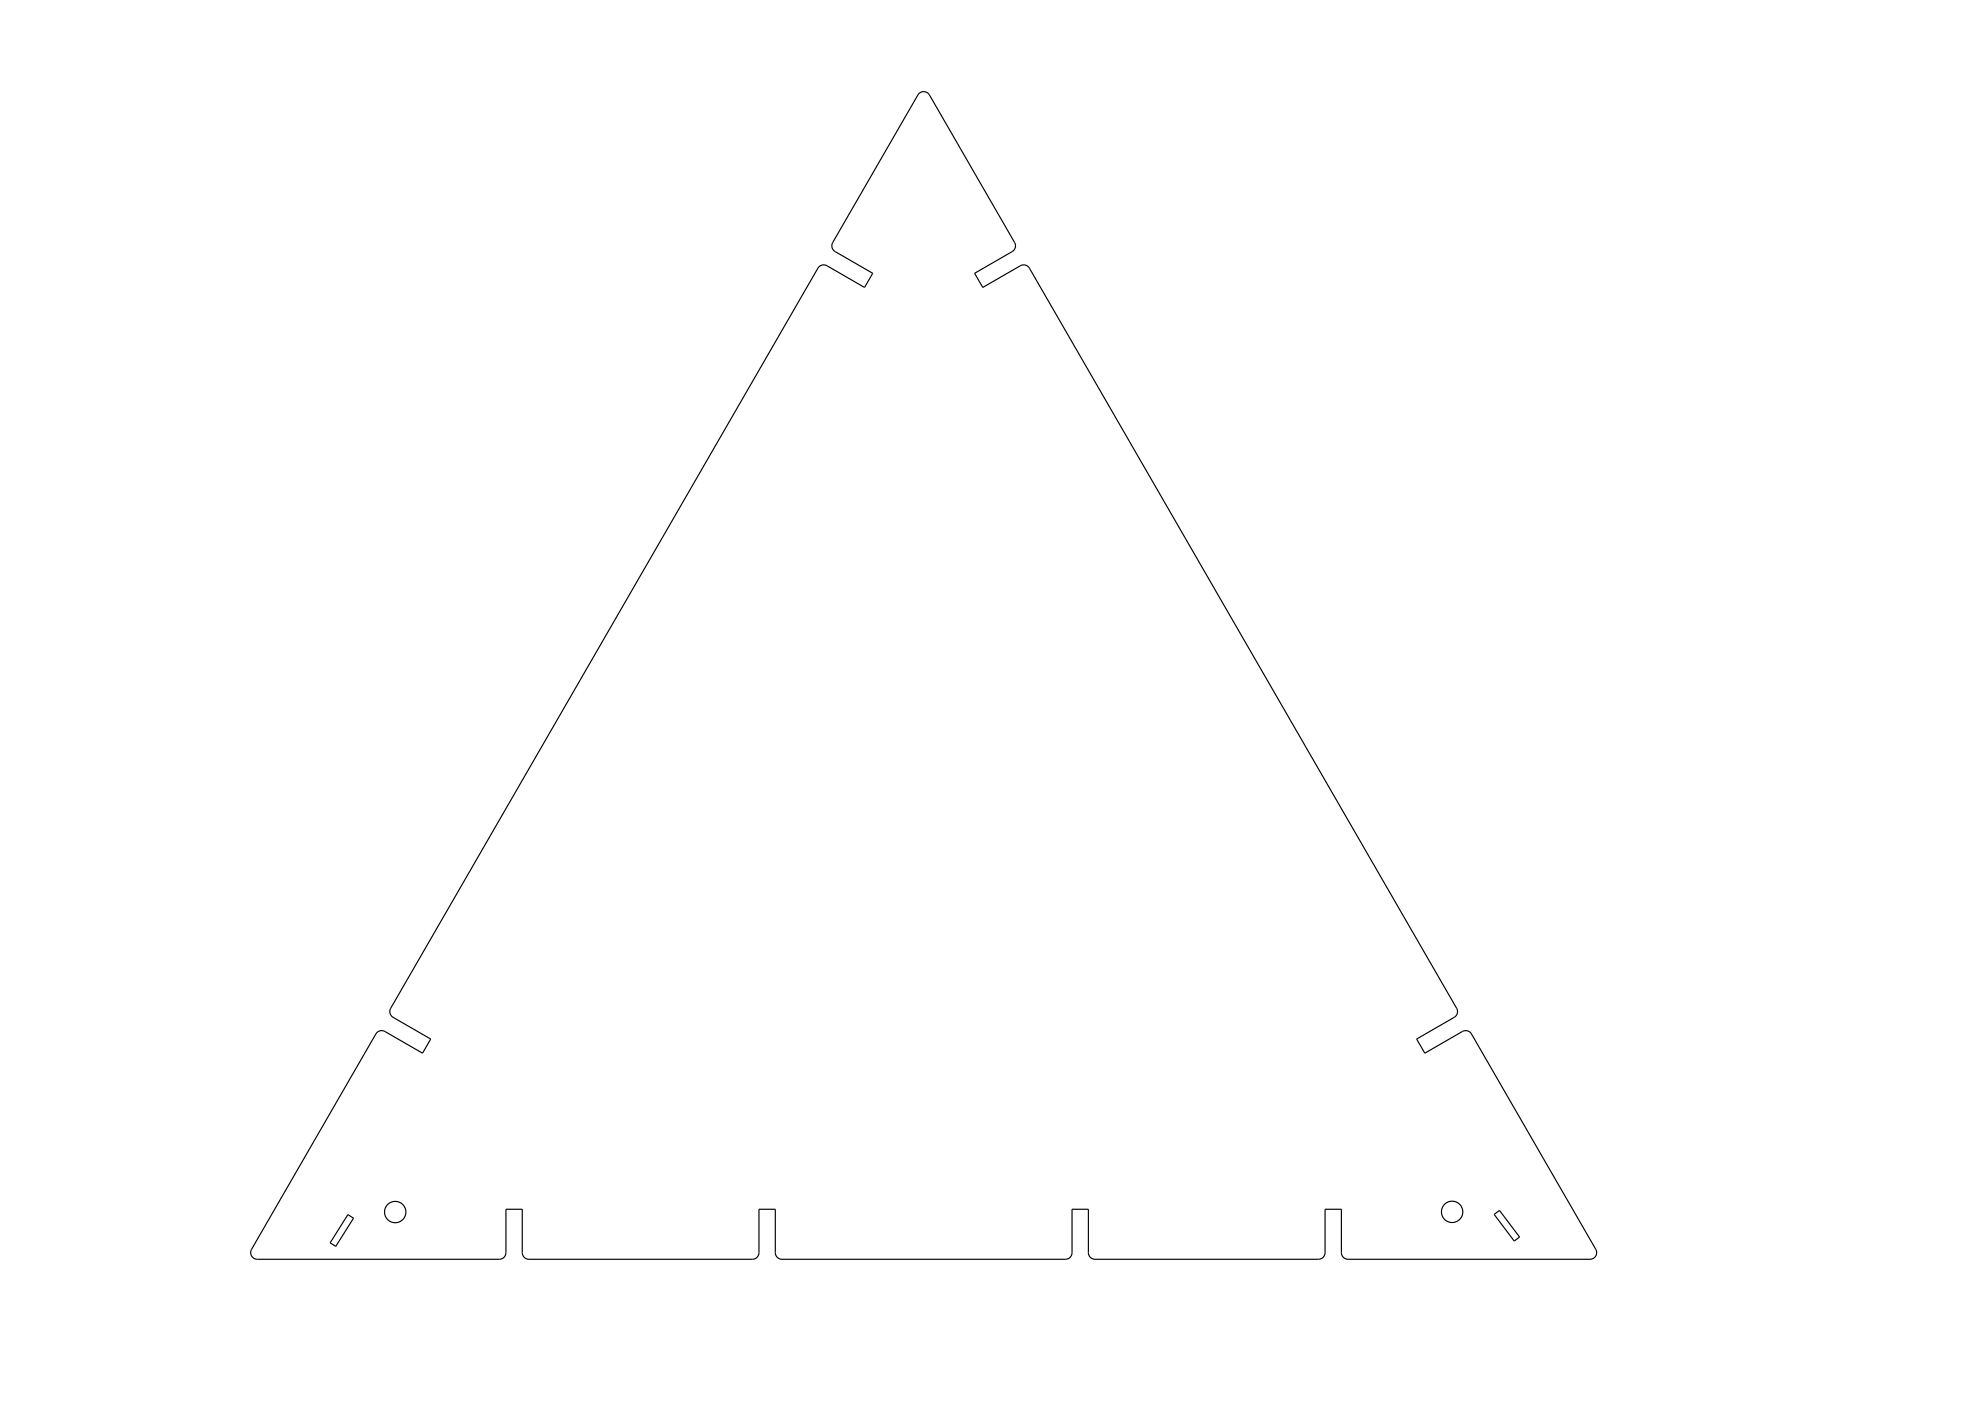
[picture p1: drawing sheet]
<svg xmlns="http://www.w3.org/2000/svg" width="594mm" height="420mm" viewBox="0 0 594 420" stroke-linecap="round" stroke-linejoin="round" font-family="sans-serif">
<g fill="none" stroke="#000" stroke-width=".35">
<path d="M275.5 28.1a2 2 0 0 1 3.2 .4l25.6 44.3a2 2 0 0 1-.8 2.6l-11.3 6.5 2.5 4.3 11.4-6.6a1.99 1.99 0 0 1 2.6 .8l128.1 222a2.01 2.01 0 0 1-.8 2.6l-11.2 6.5 2.4 4.2 11.4-6.5a2 2 0 0 1 2.6 .8l37.3 64.5a2 2 0 0 1-1.7 3h-72.7a1.99 1.99 0 0 1-1.9-2v-13h-4.9v13.2a2 2 0 0 1-2 1.8h-67.1a1.99 1.99 0 0 1-1.9-2v-13h-4.9v13.2a2 2 0 0 1-2 1.8h-85.1a2 2 0 0 1-1.8-2v-13h-4.9v13.2a2 2 0 0 1-2 1.8h-67.1a2 2 0 0 1-1.9-2v-13h-4.9v13.2a2 2 0 0 1-2 1.8h-72.5a2 2 0 0 1-1.8-3l37.4-64.7a2.01 2.01 0 0 1 2.6-.6l11.3 6.5 2.4-4.2-11.3-6.6a2 2 0 0 1-.6-2.6l128.1-222a1.99 1.99 0 0 1 2.7-.6l11.2 6.5 2.5-4.3-11.4-6.6a1.99 1.99 0 0 1-.6-2.6zM104.3 364.1l1.7 1.1-5.3 8.5-1.7-1.1zM448 364.1l1.6-1.2 6 8-1.6 1.2z"/>
<circle cx="118.5" cy="363.4" r="3.2"/>
<circle cx="435.4" cy="363.3" r="3.2"/>
</g>
</svg>
